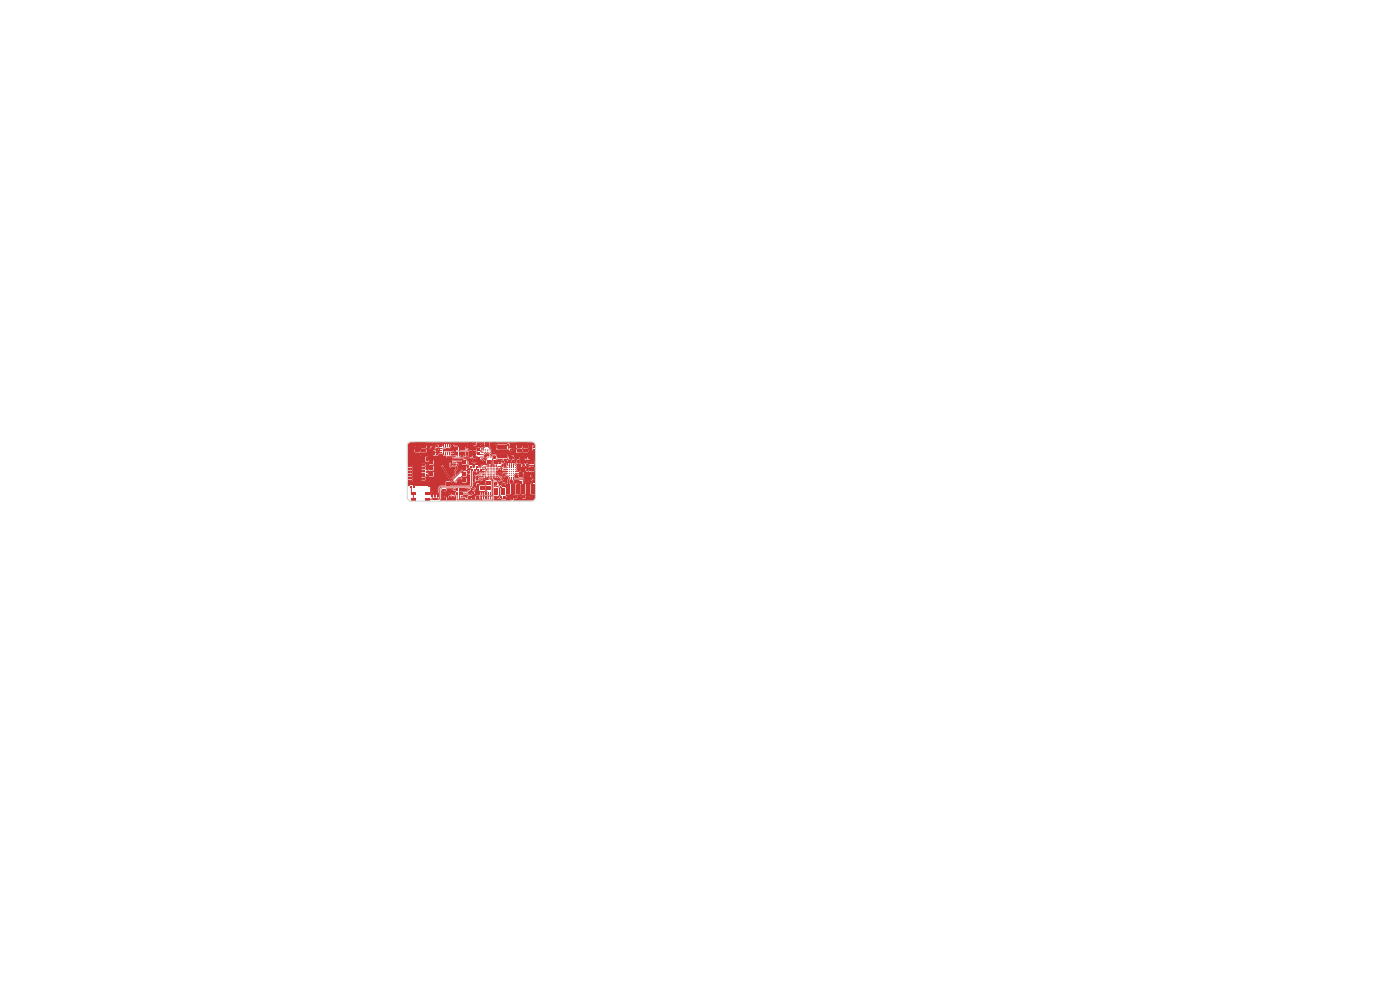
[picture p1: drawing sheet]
<svg xmlns="http://www.w3.org/2000/svg" width="297mm" height="210mm" viewBox="0 0 297 210" stroke-linecap="round" stroke-linejoin="round" font-family="sans-serif">
<g fill="#c83434">
<path d="M91.6 105.1h.3v.3h-.3z"/>
<path d="M91.6 104.6h.3v.2h-.3z"/>
<path d="M109.8 97.1h.3v.3h-.3z"/>
<path d="M110.4 97.1h.2v.3h-.2z"/>
<path d="M113.1 95.3h.3v.2h-.3z"/>
<path d="M113.1 94.7h.3v.3h-.3z"/>
<path d="M112.4 99.1h.8v.8h-.8z"/>
<path d="M112.4 97.7h.8v.8h-.8z"/>
<path d="M90.4 100.7h.2v.2h-.2z"/>
<path d="M90.4 100.1h.2v.3h-.2z"/>
<path d="M105.5 96.4h2v.8h-2z"/>
<path d="M105.5 94.4h2v.8h-2z"/>
<path d="M109.2 105.1h.4v.5h-.4z"/>
<path d="M110.1 105.1h.4v.5h-.4z"/>
<path d="M107.8 97.6h.5v.5h-.5z"/>
<path d="M108.8 97.6h.4v.5h-.4z"/>
<path d="M96.8 103.6h.3v.6h-.3z"/>
<path d="M97.9 103.6h.3v.6h-.3z"/>
<path d="M97.3 103.6h.3v.6h-.3z"/>
<path d="M97.9 104.5h.3v.6h-.3z"/>
<path d="M97.3 104.5h.3v.6h-.3z"/>
<path d="M96.8 104.5h.3v.6h-.3z"/>
<path d="M98.4 103.6h.3v.6h-.3z"/>
<path d="M101.3 96.9h.5v.5h-.5z"/>
<path d="M101.3 96h.5v.5h-.5z"/>
<path d="M111.6 98.5h.4v.2h-.4z"/>
<path d="M111.6 97.9h.4v.3h-.4z"/>
<path d="M98.4 95.9h.3v.5h-.3z"/>
<path d="M96.8 95.9h.3v.5h-.3z"/>
<path d="M97.3 95.9h.3v.5h-.3z"/>
<path d="M98.4 95h.3v.5h-.3z"/>
<path d="M96.8 95h.3v.5h-.3z"/>
<path d="M97.9 95.9h.3v.5h-.3z"/>
<path d="M97.3 95h.3v.5h-.3z"/>
<path d="M97.9 95h.3v.5h-.3z"/>
<path d="M105.6 105.4h.2v.3h-.2z"/>
<path d="M106.2 105.4h.2v.3h-.2z"/>
<path d="M95.2 105.3h.3v.2h-.3z"/>
<path d="M95.2 104.7h.3v.3h-.3z"/>
<path d="M106.7 102.5h.3v.2h-.3z"/>
<path d="M106.7 101.9h.3v.3h-.3z"/>
<path d="M99.6 96.5h.5v.4h-.5z"/>
<path d="M99.6 97.4h.5v.4h-.5z"/>
<path d="M108.4 101.9h.4v.5h-.4z"/>
<path d="M109.3 101.9h.4v.5h-.4z"/>
<path d="M113 101.9h.4v.5h-.4z"/>
<path d="M112 101.9h.5v.5h-.5z"/>
<path d="M107.5 102.8h.8v2h-.8z"/>
<path d="M109.5 102.8h.8v2h-.8z"/>
<path d="M99.3 105.2h.5v.5h-.5z"/>
<path d="M100.2 105.2h.5v.5h-.5z"/>
<path d="M109.7 94.6h.9v.4h-.9z"/>
<path d="M111 94.6h1v.4h-1z"/>
<path d="M111 95.4h1v.5h-1z"/>
<path d="M109.7 95.4h.9v.5h-.9z"/>
<path d="M108.9 94.6h.4v1.3h-.4z"/>
<circle cx="104" cy="96.9" r=".13"/>
<circle cx="103.5" cy="96.9" r=".13"/>
<circle cx="103" cy="96.9" r=".13"/>
<circle cx="102.5" cy="97" r=".13"/>
<circle cx="104" cy="96.5" r=".13"/>
<circle cx="103.5" cy="96.5" r=".13"/>
<circle cx="103" cy="96.5" r=".13"/>
<circle cx="102.5" cy="96.5" r=".13"/>
<circle cx="104" cy="95.9" r=".13"/>
<circle cx="103.5" cy="95.9" r=".13"/>
<circle cx="103" cy="95.9" r=".13"/>
<circle cx="102.5" cy="96" r=".13"/>
<circle cx="104" cy="95.5" r=".13"/>
<circle cx="103.5" cy="95.5" r=".13"/>
<circle cx="103" cy="95.5" r=".13"/>
<circle cx="102.5" cy="95.5" r=".13"/>
</g>
<path d="M109.7 94h2.3" fill="none" stroke="#c83434" stroke-width=".33"/>
<path d="M112.4 94.6h.3v1.3h-.3z" fill="#c83434"/>
<path d="M109.7 96.4h2.3" fill="none" stroke="#c83434" stroke-width=".33"/>
<g fill="#c83434">
<path d="M105.9 98.1h.3v.3h-.3z"/>
<path d="M105.9 97.6h.3v.2h-.3z"/>
<path d="M104.9 103.6h.7v1.4h-.7z"/>
<path d="M106.3 103.6h.8v1.4h-.8z"/>
<path d="M102.7 97.9h.4v.5h-.4z"/>
<path d="M101.7 97.9h.5v.5h-.5z"/>
<path d="M103.4 97.6h.8v.8h-.8z"/>
<path d="M104.8 97.6h.7v.8h-.7z"/>
<path d="M95.9 105.3h.3v.2h-.3z"/>
<path d="M95.9 104.7h.3v.3h-.3z"/>
<path d="M102.3 94.6h.2v.2h-.2z"/>
<path d="M102.3 94h.2v.3h-.2z"/>
<path d="M111.5 97.1h.2v.3h-.2z"/>
<path d="M112 97.1h.3v.3h-.3z"/>
<path d="M106.8 105.4h.5v.5h-.5z"/>
<path d="M107.7 105.4h.5v.5h-.5z"/>
<path d="M99.6 95.7h.5v.4h-.5z"/>
<path d="M99.6 94.8h.5v.4h-.5z"/>
<path d="M101 101h.3v.3h-.3z"/>
<path d="M101 101.6h.3v.2h-.3z"/>
<path d="M93.8 103.8h.2v.3h-.2z"/>
<path d="M94.3 103.8h.3v.3h-.3z"/>
<path d="M92.7 105.1h.3v.3h-.3z"/>
<path d="M92.7 104.6h.3v.2h-.3z"/>
<path d="M100.5 101.9h.3v.3h-.3z"/>
<path d="M100.5 101.3h.3v.3h-.3z"/>
<path d="M108.1 95.3h.4v.2h-.4z"/>
<path d="M108.1 94.7h.4v.3h-.4z"/>
<path d="M111.6 99.7h.4v.2h-.4z"/>
<path d="M111.6 99.1h.4v.3h-.4z"/>
<path d="M108 96.8h.5v.5h-.5z"/>
<path d="M108 95.9h.5v.5h-.5z"/>
<path d="M91.1 97.7h.8v.7h-.8z"/>
<path d="M91.1 99h.8v.7h-.8z"/>
<path d="M91.1 100.3h.8v.7h-.8z"/>
<path d="M91.1 101.6h.8v.7h-.8z"/>
<path d="M98.1 101.6h.8v.7h-.8z"/>
<path d="M98.1 100.3h.8v.7h-.8z"/>
<path d="M98.1 99h.8v.7h-.8z"/>
<path d="M98.1 97.7h.8v.7h-.8z"/>
<path d="M94.7 102.2h.7v.8h-.7z"/>
<path d="M111 98.5h.3v.3h-.3z"/>
<path d="M111 99.1h.3v.3h-.3z"/>
<path d="M112.7 100.9h.2v.2h-.2z"/>
<path d="M112.7 100.3h.2v.3h-.2z"/>
<path d="M89.4 95.4h1v.5h-1z"/>
<path d="M88.1 95.4h.9v.5h-.9z"/>
<path d="M88.1 94.6h.9v.4h-.9z"/>
<path d="M89.4 94.6h1v.4h-1z"/>
<path d="M90.8 94.6h.3v1.3h-.3z"/>
<circle cx="102.7" cy="99" r=".1"/>
<circle cx="103" cy="99" r=".1"/>
<circle cx="103.3" cy="99" r=".1"/>
<circle cx="103.7" cy="99" r=".1"/>
<circle cx="104" cy="99" r=".1"/>
<circle cx="104.3" cy="99" r=".1"/>
<circle cx="104.6" cy="99" r=".1"/>
<circle cx="105" cy="99" r=".1"/>
<circle cx="105.3" cy="99" r=".1"/>
<circle cx="103" cy="99.3" r=".1"/>
<circle cx="103.3" cy="99.3" r=".1"/>
<circle cx="103.7" cy="99.3" r=".1"/>
<circle cx="104" cy="99.3" r=".1"/>
<circle cx="104.3" cy="99.3" r=".1"/>
<circle cx="104.6" cy="99.3" r=".1"/>
<circle cx="105" cy="99.3" r=".1"/>
<circle cx="105.3" cy="99.3" r=".1"/>
<circle cx="102.7" cy="99.6" r=".1"/>
<circle cx="103.1" cy="99.7" r=".1"/>
<circle cx="103.7" cy="99.7" r=".1"/>
<circle cx="104" cy="99.7" r=".1"/>
<circle cx="104.3" cy="99.7" r=".1"/>
<circle cx="104.6" cy="99.7" r=".1"/>
<circle cx="105" cy="99.7" r=".1"/>
<circle cx="105.3" cy="99.7" r=".1"/>
<circle cx="102.7" cy="100" r=".1"/>
<circle cx="103" cy="100" r=".1"/>
<circle cx="103.3" cy="100" r=".1"/>
<circle cx="103.7" cy="100" r=".1"/>
<circle cx="104" cy="100" r=".1"/>
<circle cx="104.3" cy="100" r=".1"/>
<circle cx="104.6" cy="100" r=".1"/>
<circle cx="105" cy="100" r=".1"/>
<circle cx="105.3" cy="100" r=".1"/>
<circle cx="102.7" cy="100.3" r=".1"/>
<circle cx="103" cy="100.3" r=".1"/>
<circle cx="103.3" cy="100.3" r=".1"/>
<circle cx="103.7" cy="100.3" r=".1"/>
<circle cx="104" cy="100.3" r=".1"/>
<circle cx="104.3" cy="100.3" r=".1"/>
<circle cx="104.6" cy="100.3" r=".1"/>
<circle cx="105" cy="100.3" r=".1"/>
<circle cx="105.3" cy="100.3" r=".1"/>
<circle cx="102.7" cy="100.6" r=".1"/>
<circle cx="103" cy="100.6" r=".1"/>
<circle cx="103.3" cy="100.6" r=".1"/>
<circle cx="103.7" cy="100.6" r=".1"/>
<circle cx="104" cy="100.6" r=".1"/>
<circle cx="104.3" cy="100.6" r=".1"/>
<circle cx="104.6" cy="100.6" r=".1"/>
<circle cx="105" cy="100.6" r=".1"/>
<circle cx="105.3" cy="100.6" r=".1"/>
<circle cx="102.7" cy="101" r=".1"/>
<circle cx="103" cy="101" r=".1"/>
<circle cx="103.3" cy="101" r=".1"/>
<circle cx="103.7" cy="101" r=".1"/>
<circle cx="104" cy="101" r=".1"/>
<circle cx="104.3" cy="101" r=".1"/>
<circle cx="104.6" cy="101" r=".1"/>
<circle cx="105" cy="101" r=".1"/>
<circle cx="105.3" cy="101" r=".1"/>
</g>
<path d="M88.1 96.4h2.3" fill="none" stroke="#c83434" stroke-width=".33"/>
<path d="M87.3 94.6h.4v1.3h-.4z" fill="#c83434"/>
<path d="M88.1 94h2.3" fill="none" stroke="#c83434" stroke-width=".33"/>
<g fill="#c83434">
<path d="M94.1 105.5h.6v.5h-.6z"/>
<path d="M94.1 104.6h.6v.5h-.6z"/>
<path d="M108.7 97.1h.3v.3h-.3z"/>
<path d="M109.3 97.1h.3v.3h-.3z"/>
<path d="M110.1 98.5h.4v.4h-.4z"/>
<path d="M110.1 99.4h.4v.4h-.4z"/>
<path d="M101.3 95.2h.5v.4h-.5z"/>
<path d="M101.3 94.3h.5v.4h-.5z"/>
<path d="M107.7 94.2h.3v.3h-.3z"/>
<path d="M108.3 94.2h.3v.3h-.3z"/>
<path d="M104.7 96.8h.4v.4h-.4z"/>
<path d="M104.7 95.9h.4v.4h-.4z"/>
<path d="M101.8 99.5h.3v.3h-.3z"/>
<path d="M101.3 99.5h.3v.3h-.3z"/>
<path d="M109.7 97.6h.5v.5h-.5z"/>
<path d="M110.6 97.6h.5v.5h-.5z"/>
<path d="M94 95.8h.3v.7h-.3z"/>
<path d="M94.4 95.9h.3v.6h-.3z"/>
<path d="M94.8 95.9h.3v.6h-.3z"/>
<path d="M95.2 95.9h.2v.6h-.2z"/>
<path d="M95.6 95.9h.6v.2h-.6z"/>
<path d="M95.6 95.5h.6v.2h-.6z"/>
<path d="M95.6 95.1h.6v.2h-.6z"/>
<path d="M95.6 94.7h.6v.2h-.6z"/>
<path d="M95.2 94.3h.2v.6h-.2z"/>
<path d="M94.8 94.3h.3v.6h-.3z"/>
<path d="M94.4 94.3h.3v.6h-.3z"/>
<path d="M94 94.3h.3v.6h-.3z"/>
<path d="M93.2 94.7h.7v.2h-.7z"/>
<path d="M93.2 95.1h.7v.2h-.7z"/>
<path d="M93.2 95.5h.7v.2h-.7z"/>
<path d="M93.2 95.9h.7v.2h-.7z"/>
<path d="M105 102.2h.4v.5h-.4z"/>
<path d="M105.9 102.2h.4v.5h-.4z"/>
<path d="M103.2 102.1h.9v.8h-.9z"/>
<path d="M101.8 102.1h1v.8h-1z"/>
<path d="M101.8 103.2h1v.8h-1z"/>
<path d="M103.2 103.2h.9v.8h-.9z"/>
<path d="M110.3 102h.4v.5h-.4z"/>
<path d="M111.2 102h.4v.5h-.4z"/>
<path d="M102.9 93.9h.8v.9h-.8z"/>
<path d="M104.3 93.9h.8v.9h-.8z"/>
<path d="M110.1 100.3h.8v.9h-.8z"/>
<path d="M111.5 100.3h.8v.9h-.8z"/>
<path d="M101.2 100.2h.3v.3h-.3z"/>
<path d="M100.6 100.2h.3v.3h-.3z"/>
<path d="M99.7 98.8h.3v.3h-.3z"/>
<path d="M99.7 98.3h.3v.2h-.3z"/>
<path d="M100.4 95.7h.5v.4h-.5z"/>
<path d="M100.4 94.8h.5v.4h-.5z"/>
<path d="M101.2 102.7h.2v.2h-.2z"/>
<path d="M101.2 102.1h.2v.3h-.2z"/>
<path d="M101 105.2h.5v.5h-.5z"/>
<path d="M101 104.3h.5v.5h-.5z"/>
<path d="M99.4 103.8h.3v.2h-.3z"/>
<path d="M99.4 104.4h.3v.2h-.3z"/>
<path d="M100.2 104.4h.4v.2h-.4z"/>
<path d="M100.2 103.8h.4v.2h-.4z"/>
<path d="M99.7 104.2l.3-.3 .3 .3-.3 .3z"/>
<path d="M91.5 94.9h.5v.4h-.5z"/>
<path d="M91.5 94h.5v.4h-.5z"/>
<path d="M92.4 105.8h.3v.3h-.3z"/>
<path d="M91.8 105.8h.3v.3h-.3z"/>
<path d="M106.6 97.9h.3v.3h-.3z"/>
<path d="M107.2 97.9h.3v.3h-.3z"/>
<path d="M90.4 99.5h.2v.2h-.2z"/>
<path d="M90.4 98.9h.2v.3h-.2z"/>
<path d="M110.6 102.8h.8v2h-.8z"/>
<path d="M112.6 102.8h.8v2h-.8z"/>
<path d="M102 105.3h.2v.6h-.2z"/>
<path d="M102.5 105.3h.2v.6h-.2z"/>
<path d="M102.9 105.3h.4v.6h-.4z"/>
<path d="M103.5 105.3h.2v.6h-.2z"/>
<path d="M104 105.3h.2v.6h-.2z"/>
<path d="M104 104.5h.2v.6h-.2z"/>
<path d="M103.5 104.5h.2v.6h-.2z"/>
<path d="M102.9 104.5h.4v.6h-.4z"/>
<path d="M102.5 104.5h.2v.6h-.2z"/>
<path d="M102 104.5h.2v.6h-.2z"/>
<path d="M86.6 101.8h.8v.3h-.8z"/>
<path d="M89.5 101.5h.6v.3h-.6z"/>
<path d="M86.6 101.2h.8v.3h-.8z"/>
<path d="M89.5 100.9h.6v.3h-.6z"/>
<path d="M86.6 100.6h.8v.3h-.8z"/>
<path d="M89.5 100.3h.6v.3h-.6z"/>
<path d="M86.6 100h.8v.3h-.8z"/>
<path d="M89.5 99.7h.6v.3h-.6z"/>
<path d="M86.6 99.4h.8v.3h-.8z"/>
<path d="M89.5 99.1h.6v.3h-.6z"/>
<path d="M86.6 98.8h.8v.3h-.8z"/>
<path d="M89.5 98.5h.6v.3h-.6z"/>
<path d="M86.6 98.2h.8v.3h-.8z"/>
<path d="M89.5 97.9h.6v.3h-.6z"/>
<path d="M86.6 97.6h.8v.3h-.8z"/>
<path d="M86.7 96.9h1v.4h-1z"/>
<path d="M86.7 102.5h1v.4h-1z"/>
<path d="M100.6 99.5h.3v.3h-.3z"/>
<path d="M100.1 99.5h.2v.3h-.2z"/>
<path d="M100.4 96.5h.5v.4h-.5z"/>
<path d="M100.4 97.4h.5v.4h-.5z"/>
<path d="M100.9 98.8h.3v.3h-.3z"/>
<path d="M100.9 98.3h.3v.2h-.3z"/>
<path d="M92 96.3h.3v.2h-.3z"/>
<path d="M92 95.7h.3v.3h-.3z"/>
<path d="M90.2 105.6h1v.6h-1z"/>
<path d="M87.2 105.6h1v.6h-1z"/>
<path d="M87.2 104.3h1v.6h-1z"/>
<path d="M90.2 104.3h1v.6h-1z"/>
<path d="M90.4 97.6h.2v.2h-.2z"/>
<path d="M90.4 97h.2v.3h-.2z"/>
<path d="M110.9 105.2h.5v.5h-.5z"/>
<path d="M111.8 105.2h.5v.5h-.5z"/>
<path d="M99.3 99.3h.3v.3h-.3z"/>
<path d="M99.3 99.9h.3v.3h-.3z"/>
<path d="M106 99.8h.3v.3h-.3z"/>
<path d="M106 100.4h.3v.3h-.3z"/>
<path d="M106.8 100.7h.3v.3h-.3z"/>
<path d="M106.8 101.3h.3v.2h-.3z"/>
<path d="M92.5 95.1h.3v.2h-.3z"/>
<path d="M92.5 94.5h.3v.3h-.3z"/>
<path d="M87.1 103.1h.3v.3h-.3z"/>
<path d="M87.7 103.1h.3v.3h-.3z"/>
<path d="M108.5 105.8h.4v.2h-.4z"/>
<path d="M108.5 105.2h.4v.3h-.4z"/>
<path d="M92.6 96.3h.3v.2h-.3z"/>
<path d="M92.6 95.7h.3v.3h-.3z"/>
<path d="M100.5 93.9h.5v.5h-.5z"/>
<path d="M99.6 93.9h.5v.5h-.5z"/>
<path d="M105 101.6h.3v.3h-.3z"/>
<path d="M105.6 101.6h.2v.3h-.2z"/>
<circle cx="109.4" cy="98.7" r=".11"/>
<circle cx="109.4" cy="99.2" r=".11"/>
<circle cx="109.4" cy="99.6" r=".11"/>
<circle cx="109.4" cy="100" r=".11"/>
<circle cx="109.4" cy="100.4" r=".11"/>
<circle cx="109.4" cy="100.8" r=".11"/>
<circle cx="109.4" cy="101.3" r=".11"/>
<circle cx="108.9" cy="98.7" r=".11"/>
<circle cx="108.9" cy="99.2" r=".11"/>
<circle cx="108.9" cy="99.6" r=".11"/>
<circle cx="108.9" cy="100" r=".11"/>
<circle cx="108.9" cy="100.4" r=".11"/>
<circle cx="108.9" cy="100.8" r=".11"/>
<circle cx="108.9" cy="101.3" r=".11"/>
<circle cx="108.5" cy="98.7" r=".11"/>
<circle cx="108.5" cy="99.2" r=".11"/>
<circle cx="108.5" cy="99.6" r=".11"/>
<circle cx="108.5" cy="100" r=".11"/>
<circle cx="108.5" cy="100.4" r=".11"/>
<circle cx="108.5" cy="100.8" r=".11"/>
<circle cx="108.5" cy="101.3" r=".11"/>
<circle cx="108.1" cy="98.7" r=".11"/>
<circle cx="108.1" cy="99.2" r=".11"/>
<circle cx="108.1" cy="99.6" r=".11"/>
<circle cx="108.1" cy="100" r=".11"/>
<circle cx="108.1" cy="100.4" r=".11"/>
<circle cx="108.1" cy="100.8" r=".11"/>
<circle cx="108.1" cy="101.3" r=".11"/>
<circle cx="107.6" cy="98.7" r=".11"/>
<circle cx="107.6" cy="99.2" r=".11"/>
<circle cx="107.6" cy="99.6" r=".11"/>
<circle cx="107.6" cy="100" r=".11"/>
<circle cx="107.6" cy="100.4" r=".11"/>
<circle cx="107.6" cy="100.8" r=".11"/>
<circle cx="107.6" cy="101.3" r=".11"/>
<circle cx="107" cy="101.3" r=".1"/>
<circle cx="100.7" cy="94.8" r=".1"/>
<circle cx="111.8" cy="99.1" r=".1"/>
<circle cx="111.9" cy="94" r=".1"/>
<circle cx="101.1" cy="98.1" r=".1"/>
<circle cx="103.1" cy="99.7" r=".1"/>
<circle cx="111.8" cy="97.9" r=".1"/>
<circle cx="109.9" cy="100.9" r=".1"/>
<circle cx="100.5" cy="101" r=".1"/>
<circle cx="89.2" cy="96.6" r=".1"/>
<circle cx="95.4" cy="104.7" r=".1"/>
<circle cx="99.2" cy="94.5" r=".1"/>
<circle cx="92.8" cy="104.4" r=".1"/>
<circle cx="111.4" cy="102.2" r=".1"/>
<circle cx="100" cy="98.1" r=".1"/>
<circle cx="100.7" cy="105.5" r=".1"/>
<circle cx="104.9" cy="95.9" r=".1"/>
<circle cx="112" cy="102.2" r=".1"/>
<circle cx="91.7" cy="104.3" r=".1"/>
<circle cx="106.3" cy="100.4" r=".1"/>
<circle cx="92.8" cy="95.7" r=".1"/>
<circle cx="93.8" cy="105.5" r=".1"/>
<circle cx="96.2" cy="95.6" r=".1"/>
<circle cx="99.5" cy="102.8" r=".1"/>
<circle cx="102.4" cy="94" r=".1"/>
<circle cx="105.1" cy="94.3" r=".1"/>
<circle cx="103" cy="97.1" r=".1"/>
<circle cx="91.8" cy="94" r=".1"/>
<circle cx="100.5" cy="100.1" r=".1"/>
<circle cx="103.1" cy="105.6" r=".1"/>
<circle cx="93.8" cy="102.8" r=".1"/>
<circle cx="112.8" cy="100.3" r=".1"/>
<circle cx="109.9" cy="101.3" r=".1"/>
<circle cx="100.5" cy="102.8" r=".1"/>
<circle cx="88" cy="102.9" r=".1"/>
<circle cx="106" cy="97.6" r=".1"/>
<circle cx="93.8" cy="104.7" r=".1"/>
<circle cx="99.2" cy="103.9" r=".1"/>
<circle cx="108.9" cy="95.2" r=".1"/>
<circle cx="98.5" cy="102.8" r=".1"/>
<circle cx="110.8" cy="96.6" r=".1"/>
<circle cx="110.4" cy="99.8" r=".1"/>
<circle cx="99.5" cy="100.1" r=".1"/>
<circle cx="91.6" cy="104.6" r=".1"/>
<circle cx="108.2" cy="95.9" r=".1"/>
<circle cx="110.5" cy="105.3" r=".1"/>
<circle cx="112.3" cy="105.4" r=".1"/>
<circle cx="98" cy="96.8" r=".1"/>
<circle cx="88.1" cy="94.7" r=".1"/>
<circle cx="97.6" cy="102.8" r=".1"/>
<circle cx="109.2" cy="97.9" r=".1"/>
<circle cx="101.5" cy="100" r=".1"/>
<circle cx="106.3" cy="102.5" r=".1"/>
<circle cx="106.8" cy="98.4" r=".1"/>
<circle cx="102" cy="102.2" r=".1"/>
<circle cx="90.5" cy="98.9" r=".1"/>
<circle cx="92.8" cy="103.8" r=".1"/>
<circle cx="95.7" cy="103.8" r=".1"/>
<circle cx="91.2" cy="102.1" r=".1"/>
<circle cx="104.4" cy="97.8" r=".1"/>
<circle cx="108.2" cy="105.6" r=".1"/>
<circle cx="91.1" cy="95.2" r=".1"/>
<circle cx="109" cy="98.3" r=".1"/>
<circle cx="112.4" cy="99.1" r=".1"/>
<circle cx="110.2" cy="97.8" r=".1"/>
<circle cx="99.2" cy="104.8" r=".1"/>
<circle cx="111.3" cy="98.5" r=".1"/>
<circle cx="109.6" cy="98.2" r=".1"/>
<circle cx="103.6" cy="105.6" r=".1"/>
<circle cx="112.4" cy="99.9" r=".1"/>
<circle cx="104.1" cy="105.6" r=".1"/>
<circle cx="110.6" cy="95" r=".1"/>
<circle cx="113.1" cy="95.2" r=".1"/>
<circle cx="113.1" cy="94.7" r=".1"/>
<circle cx="103" cy="100.3" r=".1"/>
<circle cx="92.8" cy="94.5" r=".1"/>
<circle cx="105" cy="102.3" r=".1"/>
<circle cx="105.3" cy="102.9" r=".1"/>
<circle cx="112.8" cy="98.1" r=".1"/>
<circle cx="105" cy="101.4" r=".1"/>
<circle cx="94.9" cy="94.8" r=".1"/>
<circle cx="91.9" cy="99" r=".1"/>
<circle cx="91.1" cy="99.7" r=".1"/>
<circle cx="90.6" cy="100.7" r=".1"/>
<circle cx="98.4" cy="97.6" r=".1"/>
<circle cx="94.3" cy="104" r=".1"/>
<circle cx="94.4" cy="105.5" r=".1"/>
<circle cx="90.6" cy="100.3" r=".1"/>
<circle cx="93.2" cy="94.9" r=".1"/>
<circle cx="109.9" cy="100.5" r=".1"/>
<circle cx="92.2" cy="95.7" r=".1"/>
<circle cx="92.6" cy="96.2" r=".1"/>
<circle cx="107.2" cy="105.4" r=".1"/>
<circle cx="102.1" cy="95.5" r=".1"/>
<circle cx="96.1" cy="97.8" r=".1"/>
<circle cx="90.3" cy="100.1" r=".1"/>
<circle cx="90.4" cy="97.2" r=".1"/>
<circle cx="105.5" cy="97" r=".1"/>
<circle cx="105.1" cy="96.5" r=".1"/>
<circle cx="104" cy="96.1" r=".1"/>
<circle cx="105.5" cy="95.2" r=".1"/>
<circle cx="108.5" cy="100.8" r=".1"/>
<circle cx="109.2" cy="105.2" r=".1"/>
<circle cx="109.5" cy="102.8" r=".1"/>
<circle cx="89.7" cy="101" r=".1"/>
<circle cx="108.9" cy="100.4" r=".1"/>
<circle cx="105.2" cy="97.2" r=".1"/>
<circle cx="107.7" cy="97.3" r=".1"/>
<circle cx="96.2" cy="103.9" r=".1"/>
<circle cx="99.3" cy="105.4" r=".1"/>
<circle cx="100.7" cy="103.6" r=".1"/>
<circle cx="99.2" cy="104.3" r=".1"/>
<circle cx="108.1" cy="99.6" r=".1"/>
<circle cx="110.9" cy="100.4" r=".1"/>
<circle cx="111.6" cy="99.7" r=".1"/>
<circle cx="110.6" cy="98.9" r=".1"/>
<circle cx="108.6" cy="97.9" r=".1"/>
<circle cx="111.6" cy="98.7" r=".1"/>
<circle cx="108.8" cy="101.9" r=".1"/>
<circle cx="98.5" cy="96.8" r=".1"/>
<circle cx="101.5" cy="101" r=".1"/>
<circle cx="97" cy="96.8" r=".1"/>
<circle cx="101.5" cy="101.8" r=".1"/>
<circle cx="102.6" cy="101.4" r=".1"/>
<circle cx="103" cy="100.6" r=".1"/>
<circle cx="97.5" cy="96.8" r=".1"/>
<circle cx="101.2" cy="100.8" r=".1"/>
<circle cx="102.3" cy="100.6" r=".1"/>
<circle cx="101.9" cy="100.8" r=".1"/>
<circle cx="106.3" cy="101.3" r=".1"/>
<circle cx="99.2" cy="95.2" r=".1"/>
<circle cx="102.2" cy="101.8" r=".1"/>
<circle cx="96.4" cy="94.5" r=".1"/>
<circle cx="99.2" cy="95.7" r=".1"/>
<circle cx="99.5" cy="104" r=".1"/>
<circle cx="95.5" cy="98.4" r=".1"/>
<circle cx="95.5" cy="98.9" r=".1"/>
<circle cx="101" cy="105.5" r=".1"/>
<circle cx="106.8" cy="100.5" r=".1"/>
<circle cx="105.6" cy="99.1" r=".1"/>
<circle cx="107.7" cy="100.4" r=".1"/>
<circle cx="105.6" cy="105.3" r=".1"/>
<circle cx="106.4" cy="98.8" r=".1"/>
<circle cx="104.6" cy="99.3" r=".1"/>
<circle cx="93.8" cy="95.2" r=".1"/>
<circle cx="108.9" cy="100" r=".1"/>
<circle cx="97.9" cy="100.3" r=".1"/>
<circle cx="101.9" cy="99.2" r=".1"/>
<circle cx="103.3" cy="97.2" r=".1"/>
<circle cx="98.9" cy="96.9" r=".1"/>
<circle cx="106.6" cy="99.4" r=".1"/>
<circle cx="106.4" cy="105.3" r=".1"/>
<circle cx="99.6" cy="100.5" r=".1"/>
<circle cx="106.5" cy="105.9" r=".1"/>
<circle cx="108.6" cy="105.9" r=".1"/>
<circle cx="87.2" cy="100.7" r=".1"/>
<circle cx="100.8" cy="102" r=".1"/>
<circle cx="96.1" cy="97.1" r=".1"/>
<circle cx="112" cy="97.3" r=".1"/>
<circle cx="95.7" cy="95.9" r=".1"/>
<circle cx="106.5" cy="101.9" r=".1"/>
<circle cx="108.9" cy="100.8" r=".1"/>
<circle cx="113" cy="101.9" r=".1"/>
<circle cx="102.2" cy="97.3" r=".1"/>
<circle cx="95.5" cy="105.2" r=".1"/>
<circle cx="95.9" cy="104.9" r=".1"/>
<circle cx="99.9" cy="105" r=".1"/>
<circle cx="107" cy="102.7" r=".1"/>
<circle cx="110.2" cy="100.1" r=".1"/>
<circle cx="110.9" cy="105.2" r=".1"/>
<circle cx="90.4" cy="94.9" r=".1"/>
<circle cx="108.8" cy="96.7" r=".1"/>
<circle cx="109.6" cy="95.9" r=".1"/>
<circle cx="90.3" cy="99.5" r=".1"/>
<circle cx="91.5" cy="94.9" r=".1"/>
<circle cx="98.8" cy="97.4" r=".1"/>
<circle cx="100" cy="96.8" r=".1"/>
<circle cx="87.2" cy="101.9" r=".1"/>
<circle cx="101.2" cy="96.2" r=".1"/>
<circle cx="97.1" cy="98.4" r=".1"/>
<circle cx="96.1" cy="102.1" r=".1"/>
<circle cx="103.6" cy="96.9" r=".1"/>
<circle cx="100.9" cy="96.6" r=".1"/>
<circle cx="112.8" cy="101" r=".1"/>
<circle cx="103.3" cy="95.9" r=".1"/>
<circle cx="105" cy="100.3" r=".1"/>
<circle cx="89.7" cy="100.5" r=".1"/>
<circle cx="96.1" cy="98.2" r=".1"/>
<circle cx="102.8" cy="96.2" r=".1"/>
<circle cx="96.7" cy="98.2" r=".1"/>
<circle cx="103.4" cy="95.5" r=".1"/>
<circle cx="100.9" cy="95.9" r=".1"/>
<circle cx="89.7" cy="101.6" r=".1"/>
<circle cx="100.9" cy="94.1" r=".1"/>
<circle cx="100.5" cy="94" r=".1"/>
<circle cx="102.9" cy="95.4" r=".1"/>
<circle cx="100.6" cy="98.2" r=".1"/>
<circle cx="100" cy="97.2" r=".1"/>
<circle cx="94.8" cy="96.8" r=".1"/>
<circle cx="96.6" cy="96.8" r=".1"/>
<circle cx="89" cy="95.8" r=".1"/>
<circle cx="101.2" cy="96.9" r=".1"/>
<circle cx="111.3" cy="95" r=".1"/>
<circle cx="101.7" cy="100.3" r=".1"/>
<circle cx="101.6" cy="101.3" r=".1"/>
<circle cx="106.7" cy="97.6" r=".1"/>
<circle cx="104" cy="98.6" r=".1"/>
<circle cx="104" cy="99.3" r=".1"/>
<circle cx="105.1" cy="103.6" r=".1"/>
<circle cx="104.3" cy="99.3" r=".1"/>
<circle cx="105.8" cy="102.9" r=".1"/>
<circle cx="102.3" cy="103.5" r=".1"/>
<circle cx="102.7" cy="99" r=".1"/>
<circle cx="103" cy="99" r=".1"/>
<circle cx="103.7" cy="102.5" r=".1"/>
<circle cx="106.6" cy="98.1" r=".1"/>
<circle cx="101.2" cy="100.1" r=".1"/>
<circle cx="100.9" cy="100.8" r=".1"/>
<circle cx="104.5" cy="97.3" r=".1"/>
<circle cx="101.1" cy="101.6" r=".1"/>
<circle cx="102.3" cy="99.2" r=".1"/>
<circle cx="94.2" cy="96.5" r=".1"/>
<circle cx="105" cy="98.6" r=".1"/>
<circle cx="99.2" cy="97.9" r=".1"/>
<circle cx="99.3" cy="98.5" r=".1"/>
<circle cx="105.4" cy="98.6" r=".1"/>
<circle cx="103.3" cy="99.3" r=".1"/>
<circle cx="105.6" cy="99.4" r=".1"/>
<circle cx="94.6" cy="95.9" r=".1"/>
<circle cx="103.7" cy="99.7" r=".1"/>
<circle cx="104.3" cy="99.7" r=".1"/>
<circle cx="104.6" cy="99.7" r=".1"/>
<circle cx="108.1" cy="100.8" r=".1"/>
<circle cx="105" cy="99.7" r=".1"/>
<circle cx="95" cy="95.9" r=".1"/>
<circle cx="95.4" cy="96.5" r=".1"/>
<circle cx="106.5" cy="98.4" r=".1"/>
<circle cx="103" cy="100" r=".1"/>
<circle cx="103.3" cy="100" r=".1"/>
<circle cx="111.5" cy="97.3" r=".1"/>
<circle cx="104.3" cy="100" r=".1"/>
<circle cx="106.9" cy="99.6" r=".1"/>
<circle cx="103.3" cy="100.3" r=".1"/>
<circle cx="87.2" cy="100.2" r=".1"/>
<circle cx="103.3" cy="104.2" r=".1"/>
<circle cx="103.7" cy="100.3" r=".1"/>
<circle cx="103.1" cy="102.5" r=".1"/>
<circle cx="104" cy="100.3" r=".1"/>
<circle cx="96.2" cy="105.2" r=".1"/>
<circle cx="104.3" cy="100.3" r=".1"/>
<circle cx="87.2" cy="99.5" r=".1"/>
<circle cx="103.7" cy="100.6" r=".1"/>
<circle cx="101.5" cy="102.6" r=".1"/>
<circle cx="104" cy="100.6" r=".1"/>
<circle cx="87.2" cy="98.9" r=".1"/>
<circle cx="104.3" cy="100.6" r=".1"/>
<circle cx="96.7" cy="102.3" r=".1"/>
<circle cx="89.7" cy="98.6" r=".1"/>
<circle cx="104.6" cy="100.6" r=".1"/>
<circle cx="93.9" cy="98.9" r=".1"/>
<circle cx="105.6" cy="100.9" r=".1"/>
<circle cx="96.7" cy="98.8" r=".1"/>
<circle cx="96.1" cy="98.8" r=".1"/>
<circle cx="89.7" cy="99.2" r=".1"/>
<circle cx="105.9" cy="102" r=".1"/>
<circle cx="105" cy="100.6" r=".1"/>
<circle cx="89.7" cy="99.9" r=".1"/>
<circle cx="103.7" cy="101.5" r=".1"/>
<circle cx="105.3" cy="101.4" r=".1"/>
<circle cx="96.1" cy="101.7" r=".1"/>
<circle cx="93.9" cy="103.9" r=".1"/>
<circle cx="108.4" cy="95.5" r=".1"/>
<circle cx="108.5" cy="99.6" r=".1"/>
<circle cx="94.1" cy="94.9" r=".1"/>
<circle cx="91.9" cy="100.3" r=".1"/>
<circle cx="94.5" cy="95" r=".1"/>
<circle cx="98.1" cy="101.6" r=".1"/>
<circle cx="96.8" cy="101.9" r=".1"/>
<circle cx="92.2" cy="96.5" r=".1"/>
<circle cx="95.3" cy="94.9" r=".1"/>
<circle cx="92.5" cy="95.1" r=".1"/>
<circle cx="90.3" cy="95.7" r=".1"/>
<circle cx="106.9" cy="99.2" r=".1"/>
<circle cx="108.8" cy="97.3" r=".1"/>
<circle cx="107.9" cy="95.2" r=".1"/>
<circle cx="107.7" cy="97.8" r=".1"/>
<circle cx="108.1" cy="100" r=".1"/>
</g>
<g fill="none" stroke="#c83434" stroke-width=".21">
<path d="M90.3 99.5h.1M90.6 97.8h.5M92.6 96.3h.1M93.2 95.3v.2M93.3 95.7v.2M93.9 98.9v.1M93.9 99l.1 .2M94 99.1h.1M94 99.1l.1 .3M94.1 99.2v.1M94.1 99.3v.1M94.1 99.4l.1 .1"/>
<path d="M94.2 99.4v.1M94.2 99.5l.1 .1M94.2 99.6l.2 .2M94.3 99.7h.1M94.3 99.7l.1 .2M94.4 99.8v.1M94.4 99.9l.1 .2M94.4 99.9l.1 .1M94.4 94.9v.2M94.8 96.8h1.8M95.5 98.4v.6M96.1 97.8h2"/>
<path d="M96.1 98.2h.6M96.1 98.8h.6M96.3 94.6h.7v.6M97 96.1v.7M97 98.4l-.2 1.2-.4 .4v1l-.6 .6 .1 .2M97.5 95.2v.5h1.6M97.5 96.1v.7M98 96.1v.7M98.1 99.7l-2 2M98.4 97.6v.2M98.5 96.1v.7M98.5 95.2h.6"/>
<path d="M98.5 97.2h.1M98.7 97.1h.1M98.9 96.9l-.3 .3h-2.4l-.1-.1M99.1 97.1l-.4 .3M99.1 94.6h-1.1v.6M99.2 98l.1 .5M99.5 96.9h.1M99.6 96.1v.4M99.6 96.9l-.6 .2M99.9 99v.6h.3l-.2 .2v3.3l-.2 .2h-6.3l-.2 .2v2.2l-.2 .2h-.6M100 97.2l.2 .1M100 98.1l-.1 .3"/>
<path d="M100.2 97.3v.5l.4 .4M100.2 97.3v.1M100.8 99.6h.6M101 97h.1M101.1 98.1v.3M101.1 99v.6M101.2 96.9l-.2 .2h-.5l-.3 .2M101.3 95.1h-.1M101.5 100h1.2M101.8 97h.6M101.8 96.4h.6M101.8 95.6l.6 .3"/>
<path d="M102 94.8l-.3 .3-.5 .1v1M102 99.6h.7M102 94.7v.1M102 94.7h.1M102.1 94.6l-.1 .2M102.1 94.6h.1M102.1 94.5h.1M102.1 94.4l.6 .1M102.2 94.4l-.1 .2M102.2 97.3l.8 .8v.3l.2 .1M102.3 94.8l-.2 .7M102.3 98.7h.1"/>
<path d="M102.3 99.2l.7 .1M102.7 94.5l-.2 1M102.7 94.9h.1M102.9 96.1l-.1 .1M103.1 98.4h.1M103.1 97.6h.1M103.2 98.5l-.8 .1-.5 .7M103.2 97.3h.1M103.3 97.2l-.2 .3v1M103.3 98.6v.4M103.3 96h.2M103.7 98v1"/>
<path d="M103.7 94.8l.3 .5M104 98.6v.4M104.1 96.5l.2 .1M104.1 96.9h.6M104.2 96.5l.9 .1M104.4 97.8l-.1 1.2M104.5 97.3l.1 1.3M104.6 98.6h.1M104.7 98.6v.4M105 98.6v.4M105.3 100h2.3M105.3 98.6v.4"/>
<path d="M105.3 99.3h.4M105.3 99.7h.4M105.3 98.6h.1M105.6 99.4h.1M105.8 99.7h.1M106 98.3h-.5M106 99.5v.1M106.2 100h1.3M106.4 98.8l-.2 .2-.6 .1M106.4 99.4v.6M106.4 99.4h.1M106.4 99.4h.2"/>
<path d="M106.5 98.4l.2 .3-.1 .3M106.5 99h.1M106.6 99h.1M106.6 99l-.9 .7M106.6 98.6l.1 .1M106.7 97.6l-.5 .5M106.7 97.6h.1M106.8 98.1h-.2M106.8 99.6h.8M106.9 99.2h.6M107.7 97.8v.9M107.7 97.3v.2"/>
<path d="M107.7 97.5h.1M107.7 97.5l.1 .1M107.9 94.3v.9M108.1 97.9v1.3M108.5 98v1.2M108.5 96.9h.1M108.6 96.8h.1M108.8 96.7l-.3 .2M108.9 97.3h-.1M108.9 98.7v.5M109.7 98.1l-.1 .2M109.9 97.2v.7"/>
<path d="M110.6 95.4h.4M111.5 94.8l-.2 .2M87.3 103.3v1.3h.4v1.3M88 103h-.2v.3M90.7 105.9h1.3M90.7 104.6h.9M91.7 104.3v.4M91.7 105.3v.6M92.8 104.4v.3M92.8 105.3v.6M94.5 100h.1M94.5 100.1l.1 .1"/>
<path d="M94.5 100.1h.1M94.6 100.2l.2 .4M94.7 100.3h.1M94.8 100.5h.1M94.8 100.5v.1M94.8 100.6l.1 .2M94.9 100.6v.1M94.9 100.7l.1 .2M95 100.8v.1M95 100.9l.1 .2M95.1 101v.1M95.1 101.1l.1 .2"/>
<path d="M95.1 101.1h.1M95.2 101.2v.1M95.2 101.3h.1M95.2 101.3l.2 .3M95.3 101.4h.1M95.4 101.5v.1M95.4 101.6v.1M95.4 101.7l.1 .1M95.5 101.7v.1M95.5 101.8l.5 .5M95.6 101.9h.1M95.6 101.9v.1"/>
<path d="M95.9 101.7l.2 .4M96.2 102.3h-.1M96.2 103.9h.8M96.7 102.3h-.8M97.5 103.9v.4h1.6M97.9 100.3l.4-.4h.7l.4-.4-.3 .3v.4l.5 .3M98 103.9h1.1M98.1 101l-.4 .3h-.3l-.7 .6M99.2 100.2v.1M99.4 104h.1M100.1 104.9l-.3 .1M100.4 104.7l-.4 .2"/>
<path d="M100.4 104.7h.1M100.4 104.6v.1M100.5 102.2h.1M100.8 103.6l-.2 .2M101 100.6l-.1 .2M101 100.6v.1M101 100.6h.1M101.1 101.6l.1 .1M101.2 101.1l.2 .2M101.2 100.8h.7M101.2 100.1l.1 .3M101.3 100.4l-.3 .2"/>
<path d="M101.3 101.2l.3 .1M101.7 100.3h1M102.1 105.6v.5M102.3 100.6h.4M102.6 101.4h-.7l-.4 .4M102.6 105.2v.4M102.7 101l-1.2 .1M102.7 101.6l-.5 .1-.1 .1M102.8 101.6h-.1M103 101.5l-.2 .1M103 101.5h.1M103 101.4v.1"/>
<path d="M103 101v.4M103.1 102.5v1.5l.2 .3M103.7 101v.4M103.7 101.4v.1M104 101v.6l.4 .4v3.2h-2.6v.7h-3.3v-.3h-.2v.3h-.2v-.3h-.3v.3h-.3v-1.1M104.3 101v.6l.3 .3v4.2h-7.6v-1.3M104.7 101l.1 .5M104.7 101.5h.1M104.8 101.5v.1M104.8 101.6h.1M104.8 101.6h.2M105 101v.4"/>
<path d="M105.3 100.3h1.2l-.2 .1M105.3 100.6h.4M105.3 101v.4M105.3 102.7v.2M105.6 101l.4 .5-.1 .5M105.7 100.7l.6 .6M105.8 102.9l.4 .4M106 102h-.1M106.2 103.2v.1M106.2 103.3v.1M106.2 103.4l.1 .1M106.3 103.4h.1"/>
<path d="M106.3 103.5h.1M106.3 103.5l.1 .1M106.4 105.7l.1 .2M106.4 105.3v.1M106.5 105.9h.1M106.6 101.8h.1M106.7 101.2l-.1 .7M106.8 100.4h.8M107 100.8l-.4 .4M107 101.3h.6M108.1 101.3v.3l-.2 .1v2.1M108.5 101.3l.1 .8"/>
<path d="M108.9 101.3v.4h2.1v2.1M109.4 101.3h.5M109.4 100.8l.5 .1M109.4 100.4h.6M109.4 100h.8M109.5 104.8v.3M109.9 100.5h.1M110.5 102.3l-.4 .6M113 102.4v.4"/>
</g>
<path d="M108.9 98.3v.4M98 104.8h1.1" fill="none" stroke="#c83434" stroke-width=".25"/>
<g fill="#c83434">
<path d="M93.6 103.6h.2l-.1 .5 .6 .2 .4-.2v-.5h2l-.4 .1a.2 .2 0 0 0-.3 .2 .22 .22 0 0 0 .4 .2h.3l.1 .2-.2 .2 .1 1.7h-3.4l.3-.7h.4l.1 .6 .6-.1 .1-.5a.42 .42 0 0 0-.8 0h-.4v-.3h1.5l.1 .4h.4a.26 .26 0 0 0 .1-.3 .26 .26 0 0 0-.3-.2l-1.8 .1v-.3h2.1l.2 .7h.4l.2-.3-.2-.7h-.4l-.2 .3h-2.1z"/>
<path d="M103.8 93.8h9a.65 .65 0 0 1 .7 .8h-.3a.25 .25 0 0 0-.3 .1 .25 .25 0 0 0 .1 .3l-.1 .3 .1 .3 .5 .1v6.1l-.6-.1-.1 .2v.7l-.3 .1v2.1l1 .1v.6a.7 .7 0 0 1-.7 .7h-3.9v-.5h-.4a.26 .26 0 0 0-.2 .2 .26 .26 0 0 0 .2 .2l-3.7 .1v-1h.6l.1 .5h.5l-.1-.4-.2-.1 .2-.2-.1-1.5-1-.2v-.5h.3l.2 .3h.3l.5 .6 .2 1.5-.2 .1-.1 .4 .2 .1a.32 .32 0 0 0 .2 .3 .32 .32 0 0 0 .4-.1l.5-.1 .2-.6-.2-.1v-.4h1.1v-2.1l-.4-.1v-.8l.3-.2 .1 .9h.5l.1-.7 1.2 .1-.1 .7-.6-.1-.2 .2 .1 1.9-.1 .3-.3 .2 .1 .6h.6v-.6h1l.2 .6h.5v-.6l-.5-.2-.2 .2h-1l-.1-.1 .8-.2 .1-2v2h1v-2.1l-.3-.1v-1l-2.1-.1v-.9l.1-.1 .8 .2 .1 .6h.8l.1-.5h1.5l.1 .4h.4l.1-.4h-2.1v-.3a.21 .21 0 0 0 0-.3 .21 .21 0 0 0-.3 0h-.3l-.2-.4h-.7l.1-.2h1.8l.2 .4h.4v-.4l-.3-.2-.3 .2h-1.8l-.1-.6a.25 .25 0 0 0 0-.4 .25 .25 0 0 0-.3 0v-.1h.7l.1 .5 .5 .1h1.7v.8a.22 .22 0 0 0 .1 .2 .22 .22 0 0 0 .3-.1h.7v-1l-1-.1-.1 .2h-1.6l.2-.2-.1-.4h.2l.1 .4 .4-.1 .3 .1 .3-.1v-.4l-2.8 .1v-.3l.2 .1a.24 .24 0 0 0 .3 .1 .24 .24 0 0 0 .2-.2h.3l.1-.5h2v.9l1-.1v-.9l-3 .1-.2-.2 .1-.2h1.1a.3 .3 0 0 0 .2 .2 .3 .3 0 0 0 .3-.1l.3 .2 .3-.2v-.4h-.4l-.1 .2-.1-.2h-.4l-.1 .3h-1.1l-.1-.3h-.4l-.1 1-.2 .2h-.7v-.4l-.8-.4h.7l.4 .1 .1-.4-.3-.1 .1-.2a.2 .2 0 0 0 0-.2 .2 .2 0 0 0-.3 0l-.7 .2v.3l-.3-.1-.1-.7h-2l-.2 .6-.1-.5-1-.1v-.5h5.2l.3 .3 .9-.2 .1-.3h.2l.1 .3 1 .1v-.7l-1.3-.1v-.7h.2v.6l.4 .1 .7-.1v-.6h-2.4v.6h.8l.1 .1-.9 .1-.2 .5-5.3-.1 .1-.2-.1-.3h1.2l.2 .2 2.1-.2 .4 .2a.35 .35 0 0 0 .3 .2 .35 .35 0 0 0 .4-.1l-.2-.3-.5-.1v-1.1l-.3 .1-.1 .2h-2.1l-.2 .9h-1.2l-.3-.6z"/>
<path d="M102.9 105.5h.5v.3h-.5z"/>
<path d="M97.8 103.6h2.1l.3-.3 .1-.7h.7l.1 .4h.4a.3 .3 0 0 0 .1-.5 .3 .3 0 0 0-.5 .1h-.8v-.3h.5l.2-.4 .6 .1 .4-.4a.24 .24 0 0 0 0 .4 .24 .24 0 0 0 .4-.2l.7-.2 .1-.5 .3 .1 .1 .4 .3 .2-.8 .1-.3 .5 .1 .5h-1.1l-.2 .2 .1 1h1.2l.5 .4v.4h-.6v-.4l-.3-.1-.1 .5-.1-.5h-.3l-.1 .5-.3 .2-.6 .1-.2 .4h-.9v-.4l.8-.5v-.4h-.5l-.6 .8h-.3l-.1 .5h-.4l-.2-.2h-.8v-.2l.5-.2h1v-.8l.5-.1 .1-.3h.2l.1 .3h.4l.1-.2a.25 .25 0 0 0 .3-.2 .25 .25 0 0 0-.3-.3 .25 .25 0 0 0-.2 .3h-1.1l-.1 .4-.3 .1h-1.2z"/>
<path d="M86.7 94l.5-.2h13.1l.2 .7h.5l.1-.7h1.7v.5h-.7l-.4 .6-.6 .1-.1 .6h-.6v.6l.6 .1-.6 .1-.1 .7-.2-.7-.4-.1 .4-.1v-.6l-.6 .1-.1 1.1-.1 .1-.3-.3-.3 .1 .1-.8 .5-.1v-.4a.21 .21 0 0 0 0-.3 .21 .21 0 0 0-.3 0h-.2l-.1-.2h-.4v.6h-.5l-.1-.6h-.5l-.1-.5h-.6a.21 .21 0 0 0-.3 0 .21 .21 0 0 0 0 .3 .21 .21 0 0 0 .3 0h.3v.9h.5l-.1 .2h-.5l.1 .8h-1.2v-.4h.7v-.4h-1.9l-.4-.1-.1-.4a.24 .24 0 0 1 .2-.2 .24 .24 0 0 1 .3 .2l.3-.3 .5 .1 .3-.1v-.8h-1.5l-.1 .4h-.7l-.2 .2 .2 1.4h.7l.2 .5h.5a.21 .21 0 0 0 .1 .3 .21 .21 0 0 0 .3 0h.9l.3 .3h2.2l-.2 .3h-2.2v.7h.5a.27 .27 0 0 1 .3 .1 .27 .27 0 0 1 .1 .3l-.6-.1a.21 .21 0 0 0-.3 .1 .21 .21 0 0 0 0 .2 .21 .21 0 0 0 .3 .1h.4v.5l-.4 .4v1l-.6 .7-1.6-2.6a.23 .23 0 0 0-.2-.2 .23 .23 0 0 0-.3 .2 .23 .23 0 0 0 .3 .2l1.6 2.9 .5 .4 .6-.1a.23 .23 0 0 0 .3 0 .23 .23 0 0 0 0-.3l.4-.5h.6l.1 .7h.9v-.8l-.8-.1-.2 .2h-.6l.5-.1 .4-.4h.8v-.7l.7 .3v2.3h-4.2l-.1-.9h-.8l-.1 .9h-1.1l-.3 .3-.1 1.6-.5 .1v.5l-.3 .1-.1-.1-.2-.6-.6 .2v-1.8h-.5v-.2h-3.1l-.3-.2-.9 .2v-.9l1-.1-.1-.4-.9-.1 2.9-.1 .1 .4 .8-.1-.1-.4-2.7 .1-.1-.4h-.9l1-.2-.1-.4h-.9l.9-.1v-.5l-.9-.1h.9v-.4l-.9-.2 2.9-.1 .1 .4h.6l-.7 .2 .1 .4h.6l-.7 .1v.5h.8l-.8 .1 .1 .5h.7l.1-.3h.4l.1-.7h.2v.8h.9l.1-.6a.21 .21 0 0 0 0-.4 .21 .21 0 0 0-.3 .1l-.9 .1-.1-.3-.3-.1 .3-.1 .1-.1 .3 .2 .8-.1 .1-.9h-1l-.1 .8h-.1l-.1-.3-.4-.1-.1-.3-2.7 .1-.1-.4h-.9v-.2h2.9l.1 .4h.7v-.4h-3.7v-1.3h3.6l.2 .7h.7l.1 .6h.8l.1-.2h3.3v.6a.22 .22 0 0 0 .2 .2 .22 .22 0 0 0 .2-.1 .22 .22 0 0 0-.1-.3v-.2a.2 .2 0 0 0 0-.3 .2 .2 0 0 0-.3 .1h-3.3l-.1-.6-1.1-.1-.3-.2 .2-.1v-.4h-.4l-.2 .3h-3.6v-1h5.3l.1 .4 .3 .1 .8-.2v-.3l-.4-.2-.8 .2h-5.3v-.8h1.4l.1 .5 .8 .1a.21 .21 0 0 0 .3-.1 .21 .21 0 0 0 0-.3v-.2h.2l.1 .6 1-.1 .2-.2h1.2l.1 .3 .4 .1a.31 .31 0 0 0 .1-.5 .31 .31 0 0 0-.5 0l-1.3 .1-.2-.4-3.9 .1v-.9h2.8l.1 .6h1l.2-.2h.7l.2 .5h.6v-.4h.2l.2 .4h.4v-.4l-.2-.1a.3 .3 0 0 0 .3-.2 .3 .3 0 0 0-.2-.4l-.3 .1-.2 .6h-.2l-.1-.2-.5-.1-.2 .2h-.7l-.2-.5-3.9 .1z"/>
<path d="M104.8 101.9h.5l.2-.6 .3 .2v.3a.21 .21 0 0 0 0 .3 .21 .21 0 0 0 .3 .1 .21 .21 0 0 0 0-.3v-.4l.4-.1v.2a.22 .22 0 0 0-.1 .3 .22 .22 0 0 0 .3 .2 .22 .22 0 0 0 .1-.3v-.5l.4-.3v-.4h.3a.23 .23 0 0 0 0 .4 .23 .23 0 0 0 .3 0h.1l-.2 .7v.9l-.3 .1v.7l-.9-.1-.5-.7-.5 .1v-.3h1.1v.3a.29 .29 0 0 0 .5 .2 .29 .29 0 0 0 .1-.5h-1.7v-.2l-.6-.1z"/>
<path d="M100.3 100h.7l.1 .3-.3 .2a.25 .25 0 0 0-.1 .3 .25 .25 0 0 0 .2 .2v.8h-.4l-.2 .3z"/>
<path d="M105.2 100.2h2.3l-.8 .1v.6l-.2 .2-.8-.6h-.5z"/>
<path d="M96.8 97.9h1.2l.1 .6h.9a.23 .23 0 0 0 .3 .2 .23 .23 0 0 0 .1-.4v-.5h-.4l-.1-.2 .2-.3 .6-.3 .3 .4 .1 .5 .3 .4a.21 .21 0 0 0 .3 .1 .21 .21 0 0 0 .2-.2 .21 .21 0 0 0-.3-.2l-.2-.2v-.4l.2-.2 .6-.1 .1 .4 .7-.1 .5 .5 .1 .5-1 .9-.1-.1-.1-.4-.1-.2-.5 .1-.1 .5-.2 .1-.3-.1v-.5l-.6-.1-.1 .6-.3 .1-.2 .2-.1-.6h-.8l-.1 .7-1.4 1.3v-.8l.4-.5v-.5l.3-.6-.1-.2-.3-.1z"/>
<path d="M99.5 99.7l.2 .2v.4l-.4-.1z"/>
<path d="M101.4 100l1.1-.1h.3v.2l-.9 .1z"/>
<path d="M103 99.6l.1-.1a.25 .25 0 0 1 .3 0 .25 .25 0 0 1 .1 .3h-.5z"/>
<path d="M106.7 97.3h.8v.1l-.1 1.7-.6-.1 .1-.3-.2-.4h.3v-.4z"/>
<path d="M104.3 97.6l.2 .2-.1 1.2-.3-.1z"/>
<path d="M105.2 97.4l.2-.2 1.3 .1-.6 .7-.4 .1-.1-.6z"/>
<path d="M102.7 96.4l.5-.3 .3 .1 .3-.2v.8a.65 .65 0 0 0-.8 .4l-.1 .5-.5-.4 .3-.3-.1-.3z"/>
<path d="M97.8 95.9h.5l.1 1.1h-.8z"/>
</g>
<path d="M86.6 93.9l.6-.2h25.6a.8 .8 0 0 1 .8 .8v11a.8 .8 0 0 1-.8 .8h-25.6a.8 .8 0 0 1-.8-.8v-11z" fill="none" stroke="#d0d2cd" stroke-width=".21"/>
<g fill="#fff">
<circle cx="107" cy="101.3" r=".05"/>
<circle cx="100.7" cy="94.8" r=".05"/>
<circle cx="111.8" cy="99.1" r=".05"/>
<circle cx="111.9" cy="94" r=".05"/>
<circle cx="101.1" cy="98.1" r=".05"/>
<circle cx="103.1" cy="99.7" r=".05"/>
<circle cx="111.8" cy="97.9" r=".05"/>
<circle cx="109.9" cy="100.9" r=".05"/>
<circle cx="100.5" cy="101" r=".05"/>
<circle cx="89.2" cy="96.6" r=".05"/>
<circle cx="95.4" cy="104.7" r=".05"/>
<circle cx="99.1" cy="94.5" r=".05"/>
<circle cx="92.8" cy="104.4" r=".05"/>
<circle cx="111.4" cy="102.3" r=".05"/>
<circle cx="100" cy="98.1" r=".05"/>
<circle cx="100.7" cy="105.5" r=".05"/>
<circle cx="104.9" cy="95.9" r=".05"/>
<circle cx="112" cy="102.2" r=".05"/>
<circle cx="91.7" cy="104.3" r=".05"/>
<circle cx="106.3" cy="100.4" r=".05"/>
<circle cx="92.8" cy="95.7" r=".05"/>
<circle cx="93.8" cy="105.5" r=".05"/>
<circle cx="96.2" cy="95.6" r=".05"/>
<circle cx="99.5" cy="102.8" r=".05"/>
<circle cx="102.4" cy="94" r=".05"/>
<circle cx="105.1" cy="94.4" r=".05"/>
<circle cx="103" cy="97.1" r=".05"/>
<circle cx="91.8" cy="94" r=".05"/>
<circle cx="100.5" cy="100.1" r=".05"/>
<circle cx="103.1" cy="105.6" r=".05"/>
<circle cx="93.8" cy="102.8" r=".05"/>
<circle cx="112.8" cy="100.3" r=".05"/>
<circle cx="109.9" cy="101.3" r=".05"/>
<circle cx="100.5" cy="102.8" r=".05"/>
<circle cx="88" cy="102.9" r=".05"/>
<circle cx="106" cy="97.6" r=".05"/>
<circle cx="93.8" cy="104.7" r=".05"/>
<circle cx="99.1" cy="103.9" r=".05"/>
<circle cx="108.9" cy="95.2" r=".05"/>
<circle cx="98.5" cy="102.8" r=".05"/>
<circle cx="110.8" cy="96.6" r=".05"/>
<circle cx="110.4" cy="99.8" r=".05"/>
<circle cx="99.5" cy="100.1" r=".05"/>
<circle cx="91.6" cy="104.6" r=".05"/>
<circle cx="108.2" cy="95.9" r=".05"/>
<circle cx="110.5" cy="105.4" r=".05"/>
<circle cx="112.3" cy="105.4" r=".05"/>
<circle cx="98" cy="96.8" r=".05"/>
<circle cx="88.1" cy="94.7" r=".05"/>
<circle cx="97.6" cy="102.8" r=".05"/>
<circle cx="109.2" cy="97.9" r=".05"/>
<circle cx="101.5" cy="100" r=".05"/>
<circle cx="106.3" cy="102.5" r=".05"/>
<circle cx="106.8" cy="98.4" r=".05"/>
<circle cx="102" cy="102.2" r=".05"/>
<circle cx="90.5" cy="98.9" r=".05"/>
<circle cx="92.8" cy="103.8" r=".05"/>
<circle cx="95.7" cy="103.8" r=".05"/>
<circle cx="91.2" cy="102.1" r=".05"/>
<circle cx="104.4" cy="97.8" r=".05"/>
<circle cx="108.2" cy="105.6" r=".05"/>
<circle cx="91.1" cy="95.2" r=".05"/>
<circle cx="109" cy="98.3" r=".05"/>
<circle cx="112.4" cy="99.1" r=".05"/>
<circle cx="110.2" cy="97.8" r=".05"/>
<circle cx="99.1" cy="104.8" r=".05"/>
<circle cx="111.3" cy="98.5" r=".05"/>
<circle cx="109.6" cy="98.3" r=".05"/>
<circle cx="103.6" cy="105.6" r=".05"/>
<circle cx="112.4" cy="99.9" r=".05"/>
<circle cx="104.1" cy="105.6" r=".05"/>
<circle cx="110.6" cy="95" r=".05"/>
<circle cx="113.1" cy="95.2" r=".05"/>
<circle cx="113.1" cy="94.7" r=".05"/>
<circle cx="103" cy="100.3" r=".05"/>
<circle cx="92.8" cy="94.5" r=".05"/>
<circle cx="105" cy="102.3" r=".05"/>
<circle cx="105.3" cy="102.9" r=".05"/>
<circle cx="112.8" cy="98.1" r=".05"/>
<circle cx="105" cy="101.4" r=".05"/>
<circle cx="94.9" cy="94.8" r=".05"/>
<circle cx="91.9" cy="99" r=".05"/>
<circle cx="91.1" cy="99.7" r=".05"/>
<circle cx="90.7" cy="100.7" r=".05"/>
<circle cx="98.4" cy="97.6" r=".05"/>
<circle cx="94.4" cy="104.1" r=".05"/>
<circle cx="94.4" cy="105.5" r=".05"/>
<circle cx="90.7" cy="100.4" r=".05"/>
<circle cx="93.2" cy="94.9" r=".05"/>
<circle cx="109.9" cy="100.5" r=".05"/>
<circle cx="92.2" cy="95.7" r=".05"/>
<circle cx="92.6" cy="96.2" r=".05"/>
<circle cx="107.2" cy="105.4" r=".05"/>
<circle cx="102.1" cy="95.5" r=".05"/>
<circle cx="96.1" cy="97.8" r=".05"/>
<circle cx="90.3" cy="100.1" r=".05"/>
<circle cx="90.4" cy="97.2" r=".05"/>
<circle cx="105.5" cy="97" r=".05"/>
<circle cx="105.1" cy="96.5" r=".05"/>
<circle cx="104" cy="96.1" r=".05"/>
<circle cx="105.5" cy="95.2" r=".05"/>
<circle cx="108.5" cy="100.8" r=".05"/>
<circle cx="109.2" cy="105.2" r=".05"/>
<circle cx="109.5" cy="102.7" r=".05"/>
<circle cx="89.7" cy="101" r=".05"/>
<circle cx="108.9" cy="100.4" r=".05"/>
<circle cx="105.2" cy="97.2" r=".05"/>
<circle cx="107.7" cy="97.3" r=".05"/>
<circle cx="96.2" cy="103.9" r=".05"/>
<circle cx="99.4" cy="105.4" r=".05"/>
<circle cx="100.7" cy="103.6" r=".05"/>
<circle cx="99.1" cy="104.3" r=".05"/>
<circle cx="108.1" cy="99.6" r=".05"/>
<circle cx="110.9" cy="100.4" r=".05"/>
<circle cx="111.6" cy="99.7" r=".05"/>
<circle cx="110.5" cy="98.9" r=".05"/>
<circle cx="108.5" cy="97.9" r=".05"/>
<circle cx="111.6" cy="98.7" r=".05"/>
<circle cx="108.8" cy="101.9" r=".05"/>
<circle cx="98.5" cy="96.8" r=".05"/>
<circle cx="101.5" cy="101.1" r=".05"/>
<circle cx="97" cy="96.8" r=".05"/>
<circle cx="101.5" cy="101.8" r=".05"/>
<circle cx="102.6" cy="101.4" r=".05"/>
<circle cx="103" cy="100.6" r=".05"/>
<circle cx="97.5" cy="96.8" r=".05"/>
<circle cx="101.2" cy="100.8" r=".05"/>
<circle cx="102.3" cy="100.6" r=".05"/>
<circle cx="101.9" cy="100.8" r=".05"/>
<circle cx="106.3" cy="101.3" r=".05"/>
<circle cx="99.1" cy="95.2" r=".05"/>
<circle cx="102.2" cy="101.8" r=".05"/>
<circle cx="96.4" cy="94.5" r=".05"/>
<circle cx="99.1" cy="95.7" r=".05"/>
<circle cx="99.5" cy="104" r=".05"/>
<circle cx="95.5" cy="98.4" r=".05"/>
<circle cx="95.5" cy="99" r=".05"/>
<circle cx="101" cy="105.5" r=".05"/>
<circle cx="106.8" cy="100.5" r=".05"/>
<circle cx="105.6" cy="99.1" r=".05"/>
<circle cx="107.7" cy="100.4" r=".05"/>
<circle cx="105.6" cy="105.4" r=".05"/>
<circle cx="106.4" cy="98.8" r=".05"/>
<circle cx="104.6" cy="99.3" r=".05"/>
<circle cx="93.8" cy="95.1" r=".05"/>
<circle cx="108.9" cy="100" r=".05"/>
<circle cx="97.9" cy="100.3" r=".05"/>
<circle cx="101.9" cy="99.2" r=".05"/>
<circle cx="103.3" cy="97.2" r=".05"/>
<circle cx="98.9" cy="96.8" r=".05"/>
<circle cx="106.6" cy="99.4" r=".05"/>
<circle cx="106.4" cy="105.3" r=".05"/>
<circle cx="99.6" cy="100.5" r=".05"/>
<circle cx="106.5" cy="105.9" r=".05"/>
<circle cx="108.5" cy="105.9" r=".05"/>
<circle cx="87.1" cy="100.8" r=".05"/>
<circle cx="100.8" cy="102" r=".05"/>
<circle cx="96.1" cy="97.1" r=".05"/>
<circle cx="112.1" cy="97.4" r=".05"/>
<circle cx="95.7" cy="95.9" r=".05"/>
<circle cx="106.5" cy="101.9" r=".05"/>
<circle cx="108.9" cy="100.8" r=".05"/>
<circle cx="113" cy="101.9" r=".05"/>
<circle cx="102.2" cy="97.3" r=".05"/>
<circle cx="95.5" cy="105.3" r=".05"/>
<circle cx="96" cy="105" r=".05"/>
<circle cx="99.8" cy="105" r=".05"/>
<circle cx="107.1" cy="102.7" r=".05"/>
<circle cx="110.2" cy="100.1" r=".05"/>
<circle cx="110.9" cy="105.2" r=".05"/>
<circle cx="90.4" cy="94.9" r=".05"/>
<circle cx="108.8" cy="96.7" r=".05"/>
<circle cx="109.7" cy="95.8" r=".05"/>
<circle cx="90.3" cy="99.5" r=".05"/>
<circle cx="91.5" cy="94.9" r=".05"/>
<circle cx="98.8" cy="97.4" r=".05"/>
<circle cx="100.1" cy="96.8" r=".05"/>
<circle cx="87.1" cy="102" r=".05"/>
<circle cx="101.1" cy="96.2" r=".05"/>
<circle cx="97.1" cy="98.4" r=".05"/>
<circle cx="96.1" cy="102.1" r=".05"/>
<circle cx="103.6" cy="96.9" r=".05"/>
<circle cx="101" cy="96.6" r=".05"/>
<circle cx="112.8" cy="101" r=".05"/>
<circle cx="103.4" cy="96" r=".05"/>
<circle cx="105" cy="100.3" r=".05"/>
<circle cx="89.7" cy="100.5" r=".05"/>
<circle cx="96.1" cy="98.1" r=".05"/>
<circle cx="102.7" cy="96.2" r=".05"/>
<circle cx="96.7" cy="98.1" r=".05"/>
<circle cx="103.4" cy="95.5" r=".05"/>
<circle cx="100.9" cy="95.9" r=".05"/>
<circle cx="89.7" cy="101.6" r=".05"/>
<circle cx="101" cy="94.1" r=".05"/>
<circle cx="100.5" cy="94" r=".05"/>
<circle cx="102.9" cy="95.4" r=".05"/>
<circle cx="100.6" cy="98.2" r=".05"/>
<circle cx="100" cy="97.1" r=".05"/>
<circle cx="94.8" cy="96.8" r=".05"/>
<circle cx="96.6" cy="96.8" r=".05"/>
<circle cx="89" cy="95.8" r=".05"/>
<circle cx="101.2" cy="96.8" r=".05"/>
<circle cx="111.3" cy="95" r=".05"/>
<circle cx="101.7" cy="100.3" r=".05"/>
<circle cx="101.6" cy="101.3" r=".05"/>
<circle cx="106.7" cy="97.6" r=".05"/>
<circle cx="104" cy="98.6" r=".05"/>
<circle cx="104" cy="99.3" r=".05"/>
<circle cx="105.1" cy="103.6" r=".05"/>
<circle cx="104.3" cy="99.3" r=".05"/>
<circle cx="105.8" cy="102.9" r=".05"/>
<circle cx="102.3" cy="103.5" r=".05"/>
<circle cx="102.7" cy="99" r=".05"/>
<circle cx="103" cy="99" r=".05"/>
<circle cx="103.7" cy="102.5" r=".05"/>
<circle cx="106.6" cy="98.1" r=".05"/>
<circle cx="101.2" cy="100.1" r=".05"/>
<circle cx="100.9" cy="100.8" r=".05"/>
<circle cx="104.5" cy="97.3" r=".05"/>
<circle cx="101.1" cy="101.6" r=".05"/>
<circle cx="102.3" cy="99.2" r=".05"/>
<circle cx="94.2" cy="96.5" r=".05"/>
<circle cx="105" cy="98.6" r=".05"/>
<circle cx="99.2" cy="97.9" r=".05"/>
<circle cx="99.3" cy="98.5" r=".05"/>
<circle cx="105.4" cy="98.6" r=".05"/>
<circle cx="103.3" cy="99.3" r=".05"/>
<circle cx="105.6" cy="99.4" r=".05"/>
<circle cx="94.6" cy="95.9" r=".05"/>
<circle cx="103.7" cy="99.7" r=".05"/>
<circle cx="104.3" cy="99.7" r=".05"/>
<circle cx="104.7" cy="99.7" r=".05"/>
<circle cx="108.1" cy="100.8" r=".05"/>
<circle cx="105" cy="99.7" r=".05"/>
<circle cx="95" cy="95.9" r=".05"/>
<circle cx="95.5" cy="96.5" r=".05"/>
<circle cx="106.5" cy="98.4" r=".05"/>
<circle cx="103" cy="100" r=".05"/>
<circle cx="103.3" cy="100" r=".05"/>
<circle cx="111.5" cy="97.3" r=".05"/>
<circle cx="104.3" cy="100" r=".05"/>
<circle cx="106.8" cy="99.6" r=".05"/>
<circle cx="103.3" cy="100.3" r=".05"/>
<circle cx="87.1" cy="100.1" r=".05"/>
<circle cx="103.3" cy="104.3" r=".05"/>
<circle cx="103.7" cy="100.3" r=".05"/>
<circle cx="103.1" cy="102.5" r=".05"/>
<circle cx="104" cy="100.3" r=".05"/>
<circle cx="96.3" cy="105.3" r=".05"/>
<circle cx="104.3" cy="100.3" r=".05"/>
<circle cx="87.1" cy="99.5" r=".05"/>
<circle cx="103.7" cy="100.6" r=".05"/>
<circle cx="101.5" cy="102.6" r=".05"/>
<circle cx="104" cy="100.6" r=".05"/>
<circle cx="87.1" cy="99" r=".05"/>
<circle cx="104.3" cy="100.6" r=".05"/>
<circle cx="96.7" cy="102.3" r=".05"/>
<circle cx="89.7" cy="98.6" r=".05"/>
<circle cx="104.7" cy="100.6" r=".05"/>
<circle cx="93.9" cy="98.9" r=".05"/>
<circle cx="105.6" cy="101" r=".05"/>
<circle cx="96.7" cy="98.8" r=".05"/>
<circle cx="96.1" cy="98.8" r=".05"/>
<circle cx="89.7" cy="99.2" r=".05"/>
<circle cx="106" cy="102" r=".05"/>
<circle cx="105" cy="100.6" r=".05"/>
<circle cx="89.7" cy="99.8" r=".05"/>
<circle cx="103.7" cy="101.5" r=".05"/>
<circle cx="105.3" cy="101.4" r=".05"/>
<circle cx="96.1" cy="101.7" r=".05"/>
<circle cx="93.9" cy="103.9" r=".05"/>
<circle cx="108.5" cy="95.5" r=".05"/>
<circle cx="108.5" cy="99.6" r=".05"/>
<circle cx="94.1" cy="94.9" r=".05"/>
<circle cx="91.9" cy="100.3" r=".05"/>
<circle cx="94.5" cy="95" r=".05"/>
<circle cx="98.1" cy="101.6" r=".05"/>
<circle cx="96.8" cy="101.9" r=".05"/>
<circle cx="92.3" cy="96.5" r=".05"/>
<circle cx="95.3" cy="94.9" r=".05"/>
<circle cx="92.5" cy="95.1" r=".05"/>
<circle cx="90.4" cy="95.7" r=".05"/>
<circle cx="106.9" cy="99.2" r=".05"/>
<circle cx="108.8" cy="97.3" r=".05"/>
<circle cx="107.9" cy="95.2" r=".05"/>
<circle cx="107.7" cy="97.8" r=".05"/>
<circle cx="108.1" cy="100" r=".05"/>
</g>
</svg>
